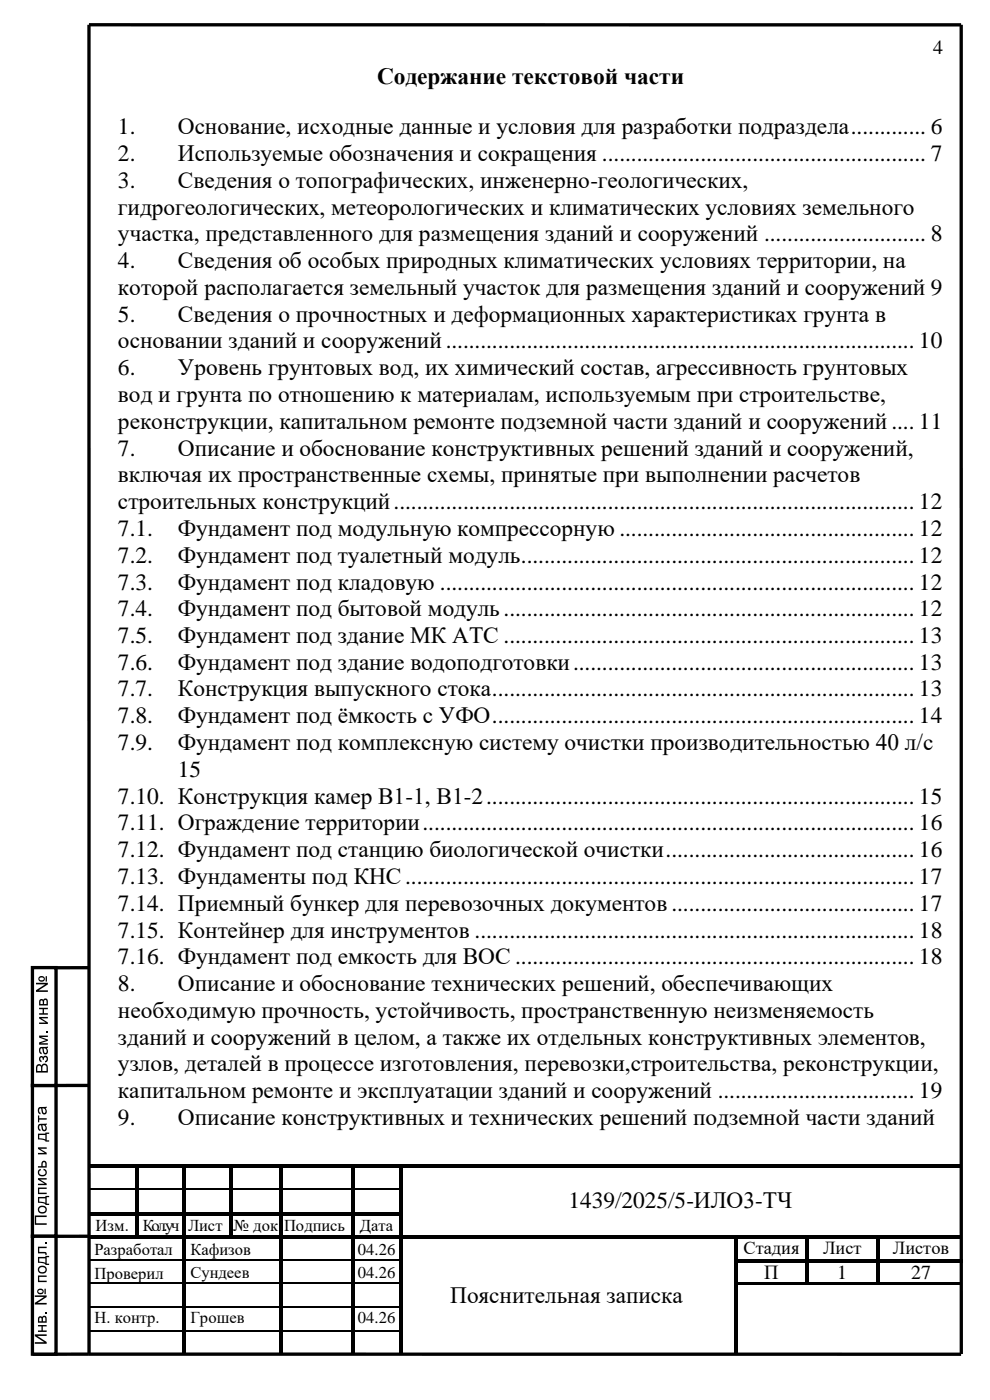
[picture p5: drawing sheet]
<svg xmlns="http://www.w3.org/2000/svg" width="210mm" height="297mm" viewBox="0 0 210 297" stroke-linecap="round" stroke-linejoin="round" font-family="sans-serif">
<defs><g id="words">
<g font-size="5">
<text x="80" y="17.7">Содержание текстовой части</text>
<text x="25" y="28.5">1.</text>
<text x="37.7" y="28.5">Основание, исходные данные и условия для разработки подраздела............. 6</text>
<text x="25" y="34.2">2.</text>
<text x="37.7" y="34.2">Используемые обозначения и сокращения ........................................................ 7</text>
<text x="25" y="39.8">3.</text>
<text x="37.7" y="39.8">Сведения о топографических, инженерно-геологических,</text>
<text x="25" y="45.5">гидрогеологических, метеорологических и климатических условиях земельного</text>
<text x="25" y="51.2">участка, представленного для размещения зданий и сооружений ............................ 8</text>
<text x="25" y="56.9">4.</text>
<text x="37.7" y="56.9">Сведения об особых природных климатических условиях территории, на</text>
<text x="25" y="62.6">которой располагается земельный участок для размещения зданий и сооружений 9</text>
<text x="25" y="68.2">5.</text>
<text x="37.7" y="68.2">Сведения о прочностных и деформационных характеристиках грунта в</text>
<text x="25" y="73.9">основании зданий и сооружений................................................................................. 10</text>
<text x="25" y="79.6">6.</text>
<text x="37.7" y="79.6">Уровень грунтовых вод, их химический состав, агрессивность грунтовых</text>
<text x="25" y="85.3">вод и грунта по отношению к материалам, используемым при строительстве,</text>
<text x="25" y="91">реконструкции, капитальном ремонте подземной части зданий и сооружений .... 11</text>
<text x="25" y="96.7">7.</text>
<text x="37.7" y="96.7">Описание и обоснование конструктивных решений зданий и сооружений,</text>
<text x="25" y="102.3">включая их пространственные схемы, принятые при выполнении расчетов</text>
<text x="25" y="108">строительных конструкций.......................................................................................... 12</text>
<text x="25" y="113.7">7.1.</text>
<text x="37.7" y="113.7">Фундамент под модульную компрессорную ................................................... 12</text>
<text x="25" y="119.4">7.2.</text>
<text x="37.7" y="119.4">Фундамент под туалетный модуль.................................................................... 12</text>
<text x="25" y="125.1">7.3.</text>
<text x="37.7" y="125.1">Фундамент под кладовую .................................................................................. 12</text>
<text x="25" y="130.7">7.4.</text>
<text x="37.7" y="130.7">Фундамент под бытовой модуль....................................................................... 12</text>
<text x="25" y="136.4">7.5.</text>
<text x="37.7" y="136.4">Фундамент под здание МК АТС ....................................................................... 13</text>
<text x="25" y="142.1">7.6.</text>
<text x="37.7" y="142.1">Фундамент под здание водоподготовки........................................................... 13</text>
<text x="25" y="147.8">7.7.</text>
<text x="37.7" y="147.8">Конструкция выпускного стока......................................................................... 13</text>
<text x="25" y="153.4">7.8.</text>
<text x="37.7" y="153.4">Фундамент под ёмкость с УФО......................................................................... 14</text>
<text x="25" y="159.2">7.9.</text>
<text x="37.7" y="159.2">Фундамент под комплексную систему очистки производительностью 40 л/с</text>
<text x="37.7" y="164.8">15</text>
<text x="25" y="170.5">7.10. Конструкция камер В1-1, В1-2.......................................................................... 15</text>
<text x="25" y="176.2">7.11. Ограждение территории..................................................................................... 16</text>
<text x="25" y="181.8">7.12. Фундамент под станцию биологической очистки........................................... 16</text>
<text x="25" y="187.5">7.13. Фундаменты под КНС........................................................................................ 17</text>
<text x="25" y="193.2">7.14. Приемный бункер для перевозочных документов .......................................... 17</text>
<text x="25" y="198.9">7.15. Контейнер для инструментов ............................................................................ 18</text>
<text x="25" y="204.6">7.16. Фундамент под емкость для ВОС ..................................................................... 18</text>
<text x="25" y="210.3">8.</text>
<text x="25" y="215.9">необходимую прочность, устойчивость, пространственную неизменяемость</text>
<text x="37.7" y="210.3">Описание и обоснование технических решений, обеспечивающих</text>
<text x="25" y="221.6">зданий и сооружений в целом, а также их отдельных конструктивных элементов,</text>
<text x="25" y="227.3">узлов, деталей в процессе изготовления, перевозки,строительства, реконструкции,</text>
<text x="25" y="233">капитальном ремонте и эксплуатации зданий и сооружений .................................. 19</text>
<text x="25" y="238.7">9.</text>
<text x="37.7" y="238.7">Описание конструктивных и технических решений подземной части зданий</text>
<text x="120.6" y="256.3">1439/2025/5-ИЛО3-ТЧ</text>
<text x="95.5" y="276.3">Пояснительная записка</text>
</g>
<g font-size="4.2">
<text x="197.9" y="11.5">4</text>
<text x="162.1" y="271.4">П</text>
<text x="177.6" y="271.4">1</text>
<text x="193.3" y="271.4">27</text>
</g>
<g font-size="3.9">
<text x="157.7" y="266.1">Стадия</text>
<text x="174.6" y="266.1">Лист</text>
<text x="189.4" y="266.1">Листов</text>
</g>
<g font-size="3.5">
<text x="20.3" y="261.2">Изм.</text>
<text x="30.3" y="261.2">Кол.уч</text>
<text x="39.9" y="261.2">Лист</text>
<text x="49.5" y="261.2">№ док</text>
<text x="60.2" y="261.2">Подпись</text>
<text x="76.3" y="261.2">Дата</text>
<text x="20" y="266.3">Разработал</text>
<text x="40.4" y="266.3">Кафизов</text>
<text x="75.9" y="266.2">04.26</text>
<text x="20" y="271.3">Проверил</text>
<text x="40.4" y="271.2">Сундеев</text>
<text x="75.9" y="271.2">04.26</text>
<text x="20" y="280.8">Н. контр.</text>
<text x="40.4" y="280.8">Грошев</text>
<text x="75.9" y="280.7">04.26</text>
</g>
</g></defs>
<g fill="#000">
<path d="M19 247.1h9.6v.7h-9.6z" fill-rule="evenodd"/>
<path d="M19 257.1h9.6v.7h-9.6z" fill-rule="evenodd"/>
<path d="M28.6 247.8l.8 .1z" fill-rule="evenodd"/>
<path d="M28.6 247.1h.8v.7h-.8z" fill-rule="evenodd"/>
<path d="M28.6 247.9h.8v4.2h-.8z" fill-rule="evenodd"/>
<path d="M28.6 252.1h.8v.8h-.8z" fill-rule="evenodd"/>
<path d="M28.6 252.9h.8v4.2h-.8z" fill-rule="evenodd"/>
<path d="M28.6 257.1h.8v.8h-.8z" fill-rule="evenodd"/>
<path d="M29.4 247.1h9.3v.7h-9.3z" fill-rule="evenodd"/>
<path d="M29.4 257.1h9.3v.7h-9.3z" fill-rule="evenodd"/>
<path d="M38.7 247.8l.7 .1z" fill-rule="evenodd"/>
<path d="M38.7 247.1h.7v.7h-.7z" fill-rule="evenodd"/>
<path d="M38.7 247.9h.7v4.2h-.7z" fill-rule="evenodd"/>
<path d="M38.7 252.1h.7v.8h-.7z" fill-rule="evenodd"/>
<path d="M38.7 252.9h.7v4.2h-.7z" fill-rule="evenodd"/>
<path d="M38.7 257.1h.7v.8h-.7z" fill-rule="evenodd"/>
<path d="M39.4 247.1h9.2v.7h-9.2z" fill-rule="evenodd"/>
<path d="M39.4 257.1h9.2v.7h-9.2z" fill-rule="evenodd"/>
<path d="M48.6 247.8l.8 .1z" fill-rule="evenodd"/>
<path d="M48.6 247.1h.8v.7h-.8z" fill-rule="evenodd"/>
<path d="M48.6 247.9h.8v4.2h-.8z" fill-rule="evenodd"/>
<path d="M48.6 252.1h.8v.8h-.8z" fill-rule="evenodd"/>
<path d="M48.6 252.9h.8v4.2h-.8z" fill-rule="evenodd"/>
<path d="M48.6 257.1h.8v.8h-.8z" fill-rule="evenodd"/>
<path d="M49.4 247.1h9.7v.7h-9.7z" fill-rule="evenodd"/>
<path d="M49.4 257.1h9.7v.7h-9.7z" fill-rule="evenodd"/>
<path d="M59.1 247.8l.8 .1z" fill-rule="evenodd"/>
<path d="M59.1 247.1h.8v.7h-.8z" fill-rule="evenodd"/>
<path d="M59.1 247.9h.8v4.2h-.8z" fill-rule="evenodd"/>
<path d="M59.1 252.1h.8v.8h-.8z" fill-rule="evenodd"/>
<path d="M59.1 252.9h.8v4.2h-.8z" fill-rule="evenodd"/>
<path d="M59.1 257.1h.8v.8h-.8z" fill-rule="evenodd"/>
<path d="M59.9 247.1h14.5v.7h-14.5z" fill-rule="evenodd"/>
<path d="M59.9 257.1h14.5v.7h-14.5z" fill-rule="evenodd"/>
<path d="M74.4 247.8l.8 .1z" fill-rule="evenodd"/>
<path d="M74.4 247.1h.8v.7h-.8z" fill-rule="evenodd"/>
<path d="M74.4 247.9h.8v4.2h-.8z" fill-rule="evenodd"/>
<path d="M74.4 252.1h.8v.8h-.8z" fill-rule="evenodd"/>
<path d="M74.4 252.9h.8v4.2h-.8z" fill-rule="evenodd"/>
<path d="M74.4 257.1h.8v.8h-.8z" fill-rule="evenodd"/>
<path d="M75.2 247.1h9.4v.7h-9.4z" fill-rule="evenodd"/>
<path d="M75.2 257.1h9.4v.7h-9.4z" fill-rule="evenodd"/>
<path d="M84.6 247.8l.8 .1z" fill-rule="evenodd"/>
<path d="M84.6 247.1h.8v.7h-.8z" fill-rule="evenodd"/>
<path d="M84.6 247.9h.8v4.2h-.8z" fill-rule="evenodd"/>
<path d="M84.6 252.1h.8v.8h-.8z" fill-rule="evenodd"/>
<path d="M84.6 252.9h.8v4.2h-.8z" fill-rule="evenodd"/>
<path d="M84.6 257.1h.8v.8h-.8z" fill-rule="evenodd"/>
<path d="M85.4 247.1h118.7v.7h-118.7z" fill-rule="evenodd"/>
<path d="M19 262.1h9.6v.7h-9.6z" fill-rule="evenodd"/>
<path d="M28.6 257.9h.8v4.2h-.8z" fill-rule="evenodd"/>
<path d="M28.6 262.1h.8v.7h-.8z" fill-rule="evenodd"/>
<path d="M29.4 262.1h9.3v.7h-9.3z" fill-rule="evenodd"/>
<path d="M38.7 257.9h.7v4.2h-.7z" fill-rule="evenodd"/>
<path d="M38.7 262.1h.7v.8h-.7z" fill-rule="evenodd"/>
<path d="M38.7 262.9h.7v4.2h-.7z" fill-rule="evenodd"/>
<path d="M38.7 267.1h.7v.8h-.7z" fill-rule="evenodd"/>
<path d="M38.7 267.9h.7v4.2h-.7z" fill-rule="evenodd"/>
<path d="M38.7 272.1h.7v.6h-.7z" fill-rule="evenodd"/>
<path d="M38.7 272.7h.7v4.4h-.7z" fill-rule="evenodd"/>
<path d="M38.7 277.1h.7v.3h-.7z" fill-rule="evenodd"/>
<path d="M39.4 262.1h9.2v.7h-9.2z" fill-rule="evenodd"/>
<path d="M48.6 257.9h.8v4.2h-.8z" fill-rule="evenodd"/>
<path d="M48.6 262.1h.8v.7h-.8z" fill-rule="evenodd"/>
<path d="M49.4 262.1h9.7v.7h-9.7z" fill-rule="evenodd"/>
<path d="M59.1 257.9h.8v4.2h-.8z" fill-rule="evenodd"/>
<path d="M59.1 262.1h.8v.8h-.8z" fill-rule="evenodd"/>
<path d="M59.1 262.9h.8v4.2h-.8z" fill-rule="evenodd"/>
<path d="M59.1 267.1h.8v.8h-.8z" fill-rule="evenodd"/>
<path d="M59.1 267.9h.8v4.2h-.8z" fill-rule="evenodd"/>
<path d="M59.1 272.1h.8v.6h-.8z" fill-rule="evenodd"/>
<path d="M59.1 272.7h.8v4.4h-.8z" fill-rule="evenodd"/>
<path d="M59.1 277.1h.8v.3h-.8z" fill-rule="evenodd"/>
<path d="M59.9 262.1h14.5v.7h-14.5z" fill-rule="evenodd"/>
<path d="M74.4 257.9h.8v4.2h-.8z" fill-rule="evenodd"/>
<path d="M74.4 262.1h.8v.8h-.8z" fill-rule="evenodd"/>
<path d="M74.4 262.9h.8v4.2h-.8z" fill-rule="evenodd"/>
<path d="M74.4 267.1h.8v.8h-.8z" fill-rule="evenodd"/>
<path d="M74.4 267.9h.8v4.2h-.8z" fill-rule="evenodd"/>
<path d="M74.4 272.1h.8v.6h-.8z" fill-rule="evenodd"/>
<path d="M74.4 272.7h.8v4.4h-.8z" fill-rule="evenodd"/>
<path d="M74.4 277.1h.8v.3h-.8z" fill-rule="evenodd"/>
<path d="M75.2 262.1h9.4v.7h-9.4z" fill-rule="evenodd"/>
<path d="M84.6 257.9h.8v4.2h-.8z" fill-rule="evenodd"/>
<path d="M84.6 262.1h.8v.8h-.8z" fill-rule="evenodd"/>
<path d="M84.6 262.9h.8v4.2h-.8z" fill-rule="evenodd"/>
<path d="M84.6 267.1h.8v.8h-.8z" fill-rule="evenodd"/>
<path d="M84.6 267.9h.8v4.2h-.8z" fill-rule="evenodd"/>
<path d="M84.6 272.1h.8v.6h-.8z" fill-rule="evenodd"/>
<path d="M84.6 272.7h.8v4.4h-.8z" fill-rule="evenodd"/>
<path d="M84.6 277.1h.8v.3h-.8z" fill-rule="evenodd"/>
<path d="M85.4 262.1h70.4v.7h-70.4z" fill-rule="evenodd"/>
<path d="M155.8 262.8l.8 .1z" fill-rule="evenodd"/>
<path d="M155.8 262.1h.8v.7h-.8z" fill-rule="evenodd"/>
<path d="M155.8 262.9h.8v4.2h-.8z" fill-rule="evenodd"/>
<path d="M155.8 267.1h.8v.8h-.8z" fill-rule="evenodd"/>
<path d="M155.8 267.9h.8v4.2h-.8z" fill-rule="evenodd"/>
<path d="M155.8 272.1h.8v.6h-.8z" fill-rule="evenodd"/>
<path d="M155.8 272.7h.8v4.4h-.8z" fill-rule="evenodd"/>
<path d="M155.8 277.1h.8v.3h-.8z" fill-rule="evenodd"/>
<path d="M156.6 262.1h14.3v.7h-14.3z" fill-rule="evenodd"/>
<path d="M156.6 267.1h14.3v.8h-14.3z" fill-rule="evenodd"/>
<path d="M156.6 272.1h14.3v.5h-14.3z" fill-rule="evenodd"/>
<path d="M170.9 262.8l.7 .1z" fill-rule="evenodd"/>
<path d="M170.9 262.1h.7v.7h-.7z" fill-rule="evenodd"/>
<path d="M170.9 262.9h.7v4.2h-.7z" fill-rule="evenodd"/>
<path d="M170.9 267.1h.7v.8h-.7z" fill-rule="evenodd"/>
<path d="M170.9 267.9h.7v4.2h-.7z" fill-rule="evenodd"/>
<path d="M170.9 272.1h.5v.5h-.5z" fill-rule="evenodd"/>
<path d="M171.4 272.1h14.4v.5h-14.4z" fill-rule="evenodd"/>
<path d="M171.6 262.1h14.2v.7h-14.2z" fill-rule="evenodd"/>
<path d="M171.6 267.1h14.2v.8h-14.2z" fill-rule="evenodd"/>
<path d="M185.8 262.8l.8 .1z" fill-rule="evenodd"/>
<path d="M185.8 262.1h.8v.7h-.8z" fill-rule="evenodd"/>
<path d="M185.8 262.9h.8v4.2h-.8z" fill-rule="evenodd"/>
<path d="M185.8 267.1h.8v.8h-.8z" fill-rule="evenodd"/>
<path d="M185.8 267.9h.8v4.2h-.8z" fill-rule="evenodd"/>
<path d="M185.8 272.1h.5v.5h-.5z" fill-rule="evenodd"/>
<path d="M186.3 272.1h17.8v.5h-17.8z" fill-rule="evenodd"/>
<path d="M186.6 262.1h17.5v.7h-17.5z" fill-rule="evenodd"/>
<path d="M186.6 267.1h17.6v.8h-17.6z" fill-rule="evenodd"/>
<path d="M38.7 277.4h.7v4.8h-.7z" fill-rule="evenodd"/>
<path d="M38.7 282.2h.7v.2h-.7z" fill-rule="evenodd"/>
<path d="M38.7 282.4h.7v4.7h-.7z" fill-rule="evenodd"/>
<path d="M59.1 277.4h.8v4.8h-.8z" fill-rule="evenodd"/>
<path d="M59.1 282.2h.8v.2h-.8z" fill-rule="evenodd"/>
<path d="M59.1 282.4h.8v4.7h-.8z" fill-rule="evenodd"/>
<path d="M74.4 277.4h.8v4.8h-.8z" fill-rule="evenodd"/>
<path d="M74.4 282.2h.8v.2h-.8z" fill-rule="evenodd"/>
<path d="M74.4 282.4h.8v4.7h-.8z" fill-rule="evenodd"/>
<path d="M84.6 277.4h.8v4.8h-.8z" fill-rule="evenodd"/>
<path d="M84.6 282.2h.8v.2h-.8z" fill-rule="evenodd"/>
<path d="M84.6 282.4h.8v4.7h-.8z" fill-rule="evenodd"/>
<path d="M155.8 277.4h.8v4.8h-.8z" fill-rule="evenodd"/>
<path d="M155.8 282.2h.8v.2h-.8z" fill-rule="evenodd"/>
<path d="M155.8 282.4h.8v4.7h-.8z" fill-rule="evenodd"/>
</g>
<g fill="none" stroke="#000" stroke-width=".25">
<path d="M19 252.2h9.6M29.4 252.2h9.3M39.4 252.2h9.2M49.4 252.2h9.7M59.9 252.2h14.5M75.2 252.2h9.4M19 267.2h19.7M19 272.2h19.7M19 277.2h19.7M39.4 267.2h19.7M39.4 272.2h19.7M39.4 277.2h19.7"/>
<path d="M59.9 267.2h14.5M59.9 272.2h14.5M59.9 277.2h14.5M75.2 267.2h9.4M75.2 272.2h9.4M75.2 277.2h9.4M19 282.3h19.7M39.4 282.3h19.7M59.9 282.3h14.5M75.2 282.3h9.4"/>
</g>
<path d="M203.9 5.3h-185v281.9M203.9 5.3v281.9M18.9 205.3h-12M18.9 230.3h-12M18.9 262.3h-12M6.9 287.3h197" fill="none" stroke="#000" stroke-width=".71" stroke-linecap="butt"/>
<path d="M6.9 230.3h5v32h-5z" fill-rule="evenodd" fill="#fff"/>
<path d="M6.9 230.3h5v32h-5z" fill="none" stroke="#000" stroke-width=".71"/>
<g fill="#000">
<path d="M8.1 236.7h.2v.5h1.6v.3h-1.6v.6h-.2zM7.4 257.9h2.5v.3h-2.2v1.3h2.2v.3h-2.5zM8.1 243.4h1.8v.3h-1.4l1.4 .9v.3h-1.8v-.3h1.4l-1.4-.9zM8.1 249.9h1.8v.3h-1.4l1.4 .9v.3h-1.8v-.3h1.4l-1.4-.8zM8.1 251.9h1.8v.3h-1.6v.8h1.6v.3h-1.8zM8.2 248.2l.4-.2 .1 .3a.57 .57 0 0 0-.3 .8 .57 .57 0 0 0 .9 .1 .5 .5 0 0 0 .4-.5 .5 .5 0 0 0-.5-.4v-.3a.86 .86 0 0 1 .7 1.1 .86 .86 0 0 1-1.3 .4 .84 .84 0 0 1-.4-1.3z"/>
<path d="M8.2 235l1.7-.2v.3h-.2a.68 .68 0 0 1 .3 .9 .68 .68 0 0 1-.9 .3l-.4-1.2a.49 .49 0 0 0-.4 .5 .49 .49 0 0 0 .3 .5v.3a.89 .89 0 0 1-.4-1.4zM9 235.1l.3 1a.51 .51 0 0 0 .3-.6 .51 .51 0 0 0-.6-.4z"/>
<path d="M8.2 238.5l1.7-.2v.3l-.2 .1a.68 .68 0 0 1 .3 .9 .68 .68 0 0 1-.9 .3l-.4-1.2a.49 .49 0 0 0-.4 .4 .49 .49 0 0 0 .3 .6v.3a.89 .89 0 0 1-.4-1.5zM9 238.7l.3 1a.51 .51 0 0 0 .3-.7 .51 .51 0 0 0-.6-.3z"/>
<path d="M8.1 240.5h1.5v-.2h.8v.2h-.5v1.4h.5v.3h-.8a1.08 1.08 0 0 0-1.3-.5h-.2zM8.3 240.8v.7l1.3 .2v-.9z"/>
<path d="M8.9 246.4a.57 .57 0 0 1 .7-.1 .57 .57 0 0 1 .3 .6v.8h-1.8v-.3h.7zM9.1 246.6l-.1 .8h.6v-.7l-.3-.2z"/>
<path d="M8.1 253.9h1.5v-.2h.8v.3h-.5v1.4h.5v.2h-.8a1.05 1.05 0 0 0-1.3-.4h-.2zM8.3 254.2v.7l1.3 .3v-1z"/>
<path d="M8.3 256a.92 .92 0 0 1 1.3 0 .92 .92 0 0 1 0 1.3 .92 .92 0 0 1-1.3 0 .92 .92 0 0 1 0-1.3zM8.4 256.3a.62 .62 0 0 0 .6 .9 .62 .62 0 0 0 .6-.9 .85 .85 0 0 0-1.2 0z"/>
</g>
<path d="M6.9 205.3h5v25h-5z" fill-rule="evenodd" fill="#fff"/>
<path d="M6.9 205.3h5v25h-5z" fill="none" stroke="#000" stroke-width=".71"/>
<g fill="#000">
<path d="M8.3 213.8h1.9v.3h-.9v.9h.9v.3h-1.9v-.3h.7v-.9h-.7zM8.3 215.7h1.9v.3h-1.4l1.4 .9v.3h-1.9v-.3h1.4l-1.4-.8zM9.8 218.8h.4v.3h-.4zM8.3 219.7h1.9v.3h-1.5l1.5 .5v.3l-1.6 .5h1.6v.3h-1.9v-.4l1.5-.5-1.5-.6zM8.4 224.2a.44 .44 0 0 1 .8 0 .64 .64 0 0 1 .9 0 .64 .64 0 0 1-.1 1l-.4 .2-.1-.3a.38 .38 0 0 0 .4-.5 .38 .38 0 0 0-.5-.2l-.1 .4h-.3v-.3a.29 .29 0 0 0-.4-.1 .29 .29 0 0 0 0 .5l.2 .1v.3a.71 .71 0 0 1-.4-1.1z"/>
<path d="M7.6 208.5h2.6v.4l-2 1.2h2v.3h-2.6v-.3l2-1.3h-2zM8.3 207.2a.68 .68 0 0 1 1.1 .1 .68 .68 0 0 1-.2 1 .68 .68 0 0 1-1-.4l-.1-.4zM8.4 207.5a.41 .41 0 0 0 .4 .5 .41 .41 0 0 0 .4-.5l-.4-.1zM9.7 207.1h.3v1.2h-.3z"/>
<path d="M8.4 212.1a.51 .51 0 0 1 .8 0 .52 .52 0 0 1 .6-.2 .52 .52 0 0 1 .4 .6v.8h-1.9zM8.7 212.3l-.1 .7h.5v-.3a.31 .31 0 0 0-.1-.3 .31 .31 0 0 0-.3-.1zM9.5 212.2l-.2 .8h.6v-.4a.3 .3 0 0 0-.1-.4 .3 .3 0 0 0-.3 0z"/>
<path d="M8.5 222.2l1.7-.2v.3l-.3 .1a.68 .68 0 0 1 .3 .9 .68 .68 0 0 1-.9 .3l-.3-1.2-.4 .2a.53 .53 0 0 0 .2 .7v.4a.93 .93 0 0 1-.3-1.5zM9.2 222.4l.3 1a.51 .51 0 0 0 .4-.7 .51 .51 0 0 0-.7-.3z"/>
<path d="M7.8 226a.6 .6 0 0 1 1 .1 .71 .71 0 0 1 .9-.4 .71 .71 0 0 1 .5 .9v.9h-2.6v-1.1zM8 226.2l-.1 1h.8v-.5a.43 .43 0 0 0-.2-.6 .43 .43 0 0 0-.5 .1zM9.2 226.1l-.2 1.1h.9v-.6a.47 .47 0 0 0-.2-.5 .47 .47 0 0 0-.5 0z"/>
</g>
<path d="M6.9 262.3h5v25h-5z" fill-rule="evenodd" fill="#fff"/>
<path d="M6.9 262.3h5v25h-5z" fill="none" stroke="#000" stroke-width=".71"/>
<g fill="#000">
<path d="M8.1 264.5h1.8v.3h-1.6v.8l1.4 .1 .2 .6h-.3l-.1-.4h-1.4zM8.1 270.6h1.8v.3h-1.6v.8h1.6v.3h-1.8zM9.6 263.6h.3v.3h-.3zM9.6 278.3h.3v.4h-.3zM7.4 283.1h2.5v.3h-2l2 1.3v.4h-2.5v-.4h2l-2-1.2zM8.1 281.1h1.8v.3h-.8v.9h.8v.3h-1.8v-.3h.7v-.9h-.7z"/>
<path d="M7.4 274.8h2.5v.4l-1.9 1.2h1.9v.3h-2.5v-.3l1.9-1.3h-1.9zM8.1 273.5a.69 .69 0 0 1 1.1 .2 .69 .69 0 0 1-.5 1 .69 .69 0 0 1-.8-.7zM8.2 273.8a.38 .38 0 0 0 .4 .5 .38 .38 0 0 0 .3-.5zM9.4 273.4h.3v1.2h-.3z"/>
<path d="M8.1 266.7h1.5v-.3h.8v.3h-.5v1.4h.5v.3h-.8v-.2l-.4-.2-1.1-.1zM8.3 267v.7l1.3 .2v-.9z"/>
<path d="M8.3 268.7a.93 .93 0 0 1 1.3 0 .93 .93 0 0 1 0 1.4 .92 .92 0 0 1-1.3-.1 .92 .92 0 0 1 0-1.3zM8.4 269a.61 .61 0 0 0 .6 .9 .61 .61 0 0 0 .5-.9l-.1-.1a.86 .86 0 0 0-1 .1z"/>
<path d="M8.2 279.4a.51 .51 0 0 1 .7 0 .52 .52 0 0 1 .7-.2 .52 .52 0 0 1 .3 .6v.8h-1.8zM8.4 279.6l-.1 .7h.5v-.3a.3 .3 0 0 0 0-.4 .3 .3 0 0 0-.4 0zM9.2 279.5l-.1 .8h.5v-.4a.3 .3 0 0 0 0-.4 .3 .3 0 0 0-.4 0z"/>
</g>
<path d="M178.9 288.3h20v4h-20z" fill="none" stroke="#fff" stroke-width=".21"/>
<use href="#words"/>
</svg>
